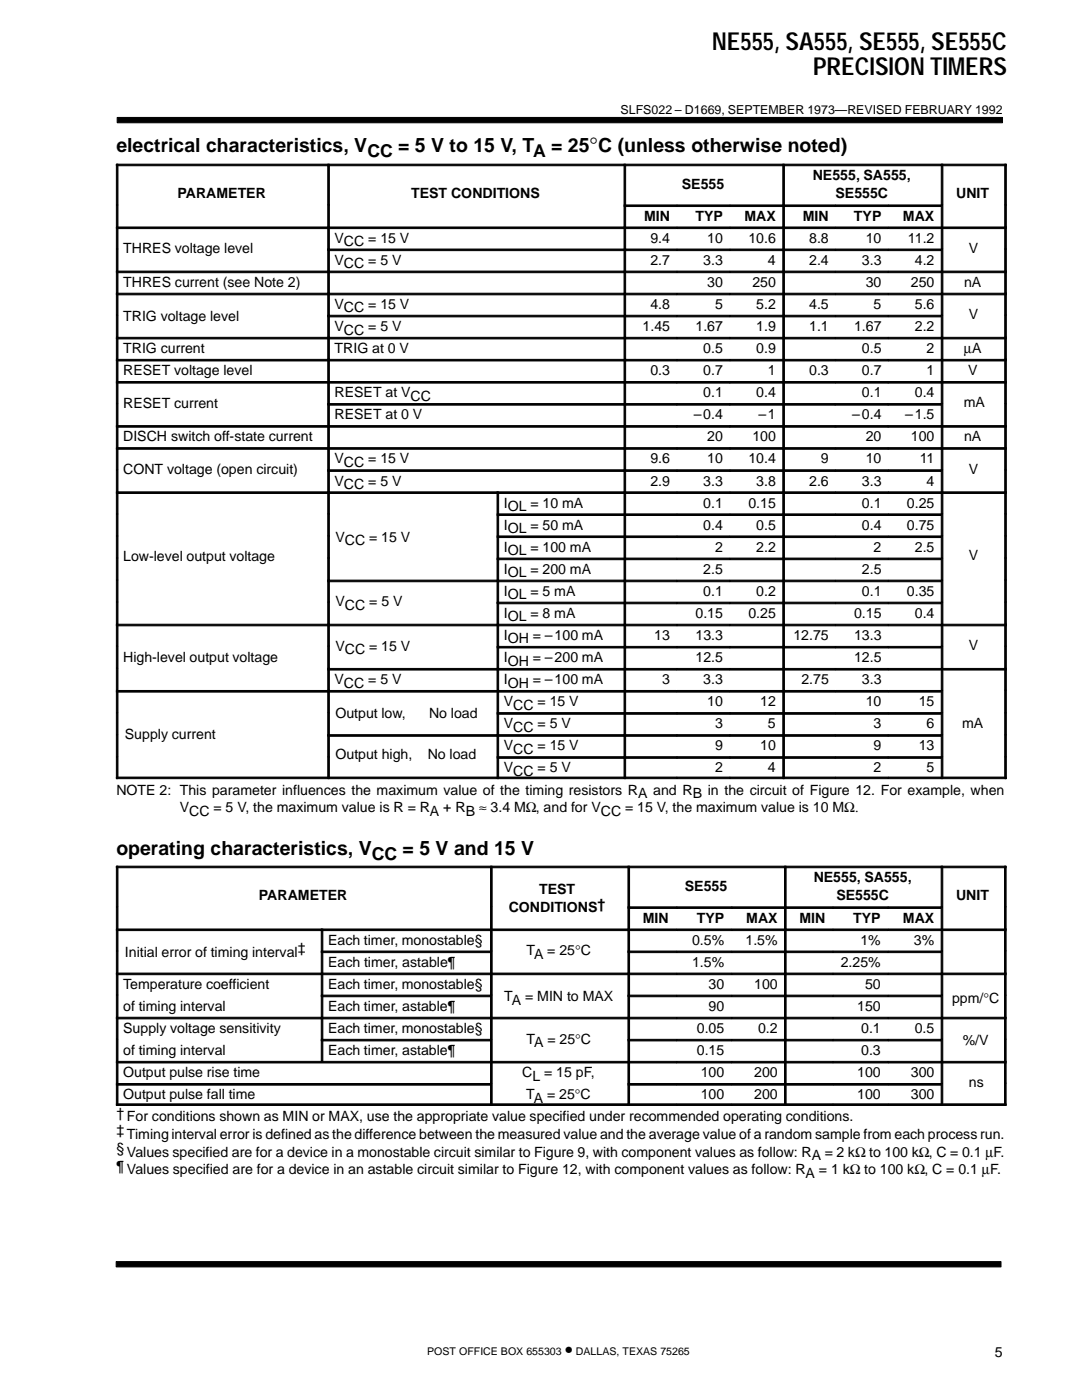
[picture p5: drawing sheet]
<svg xmlns="http://www.w3.org/2000/svg" width="216mm" height="279mm" viewBox="0 0 216 279" stroke-linecap="round" stroke-linejoin="round" font-family="sans-serif">
<defs><g id="words">
<g font-size="4.9">
<text x="142.1" y="10">NE555, SA555, SE555, SE555C</text>
<text x="162.2" y="14.9">PRECISION TIMERS</text>
</g>
<text font-size="4.2" x="117.6" y="30.4">°C (unless otherwise noted)</text>
<g font-size="3.9">
<text x="23.2" y="30.4">electrical characteristics, V</text>
<text x="23.2" y="170.6">operating characteristics, V</text>
</g>
<g font-size="3.5">
<text x="73.3" y="31.4">CC = 5 V to 15 V, TA = 25</text>
<text x="74.2" y="171.6">CC = 5 V and 15 V</text>
<text x="112.7" y="270.4">•</text>
</g>
<g font-size="2.8">
<text x="162.2" y="35.9">NE555, SA555,</text>
<text x="35.4" y="39.6">PARAMETER</text>
<text x="82" y="39.6">TEST CONDITIONS</text>
<text x="136.1" y="37.8">SE555</text>
<text x="166.7" y="39.6">SE555C</text>
<text x="190.8" y="39.6">UNIT</text>
<text x="128.5" y="44">MIN</text>
<text x="138.8" y="44">TYP</text>
<text x="148.5" y="44">MAX</text>
<text x="160.2" y="44">MIN</text>
<text x="170.4" y="44">TYP</text>
<text x="180.2" y="44">MAX</text>
<text x="24.6" y="50.5">THRES voltage level</text>
<text x="66.8" y="48.4">VCC = 15 V</text>
<text x="66.8" y="52.8">VCC = 5 V</text>
<text x="129.8" y="48.4">9.4</text>
<text x="129.8" y="52.8">2.7</text>
<text x="140.3" y="52.8">3.3</text>
<text x="141.1" y="48.4">10</text>
<text x="149.3" y="48.4">10.6</text>
<text x="153.2" y="52.8">4</text>
<text x="161.5" y="48.4">8.8</text>
<text x="161.5" y="52.8">2.4</text>
<text x="172" y="52.8">3.3</text>
<text x="172.8" y="48.4">10</text>
<text x="181.2" y="48.4">11.2</text>
<text x="182.5" y="52.8">4.2</text>
<text x="193.3" y="50.4">V</text>
<text x="24.6" y="57.2">THRES current (see Note 2)</text>
<text x="141.1" y="57.2">30</text>
<text x="150.1" y="57.2">250</text>
<text x="172.8" y="57.2">30</text>
<text x="181.8" y="57.2">250</text>
<text x="192.4" y="57.2">nA</text>
<text x="24.6" y="64.1">TRIG voltage level</text>
<text x="66.8" y="61.7">VCC = 15 V</text>
<text x="129.8" y="61.7">4.8</text>
<text x="142.7" y="61.7">5</text>
<text x="150.9" y="61.7">5.2</text>
<text x="161.5" y="61.7">4.5</text>
<text x="174.3" y="61.7">5</text>
<text x="182.5" y="61.7">5.6</text>
<text x="193.3" y="63.7">V</text>
<text x="24.6" y="70.5">TRIG current</text>
<text x="66.8" y="66.1">VCC = 5 V</text>
<text x="66.8" y="70.5">TRIG at 0 V</text>
<text x="128.2" y="66.1">1.45</text>
<text x="138.8" y="66.1">1.67</text>
<text x="140.3" y="70.5">0.5</text>
<text x="150.9" y="66.1">1.9</text>
<text x="150.9" y="70.5">0.9</text>
<text x="161.5" y="66.1">1.1</text>
<text x="170.4" y="66.1">1.67</text>
<text x="172" y="70.5">0.5</text>
<text x="182.5" y="66.1">2.2</text>
<text x="184.9" y="70.5">2</text>
<text x="192.3" y="70.5">µA</text>
<text x="24.6" y="74.9">RESET voltage level</text>
<text x="129.8" y="74.9">0.3</text>
<text x="140.3" y="74.9">0.7</text>
<text x="153.2" y="74.9">1</text>
<text x="161.5" y="74.9">0.3</text>
<text x="172" y="74.9">0.7</text>
<text x="184.9" y="74.9">1</text>
<text x="193.2" y="74.9">V</text>
<text x="24.6" y="81.4">RESET current</text>
<text x="66.8" y="79.3">RESET at VCC</text>
<text x="66.8" y="83.7">RESET at 0 V</text>
<text x="138.4" y="83.7">–0.4</text>
<text x="140.3" y="79.3">0.1</text>
<text x="150.9" y="79.3">0.4</text>
<text x="151.3" y="83.7">–1</text>
<text x="170.1" y="83.7">–0.4</text>
<text x="172" y="79.3">0.1</text>
<text x="180.6" y="83.7">–1.5</text>
<text x="182.5" y="79.3">0.4</text>
<text x="192.3" y="81.3">mA</text>
<text x="24.6" y="88.1">DISCH switch off-state current</text>
<text x="141.1" y="88.1">20</text>
<text x="150.1" y="88.1">100</text>
<text x="172.8" y="88.1">20</text>
<text x="181.8" y="88.1">100</text>
<text x="192.4" y="88.1">nA</text>
<text x="24.6" y="94.6">CONT voltage (open circuit)</text>
<text x="66.8" y="92.5">VCC = 15 V</text>
<text x="129.8" y="92.5">9.6</text>
<text x="141.1" y="92.5">10</text>
<text x="149.3" y="92.5">10.4</text>
<text x="163.8" y="92.5">9</text>
<text x="172.8" y="92.5">10</text>
<text x="183.5" y="92.5">11</text>
<text x="193.3" y="94.5">V</text>
<text x="66.8" y="96.9">VCC = 5 V</text>
<text x="100.5" y="101.3">IOL = 10 mA</text>
<text x="129.8" y="96.9">2.9</text>
<text x="140.3" y="96.9">3.3</text>
<text x="140.3" y="101.3">0.1</text>
<text x="149.3" y="101.3">0.15</text>
<text x="150.9" y="96.9">3.8</text>
<text x="161.5" y="96.9">2.6</text>
<text x="172" y="96.9">3.3</text>
<text x="172" y="101.3">0.1</text>
<text x="181" y="101.3">0.25</text>
<text x="184.9" y="96.9">4</text>
<text x="100.5" y="105.7">IOL = 50 mA</text>
<text x="140.3" y="105.7">0.4</text>
<text x="150.9" y="105.7">0.5</text>
<text x="172" y="105.7">0.4</text>
<text x="181" y="105.7">0.75</text>
<text x="24.6" y="111.9">Low-level output voltage</text>
<text x="66.9" y="108.1">VCC = 15 V</text>
<text x="100.5" y="110.1">IOL = 100 mA</text>
<text x="142.7" y="110.1">2</text>
<text x="150.9" y="110.1">2.2</text>
<text x="174.3" y="110.1">2</text>
<text x="182.5" y="110.1">2.5</text>
<text x="193.3" y="111.8">V</text>
<text x="100.5" y="114.5">IOL = 200 mA</text>
<text x="100.5" y="118.9">IOL = 5 mA</text>
<text x="140.3" y="114.5">2.5</text>
<text x="140.3" y="118.9">0.1</text>
<text x="150.9" y="118.9">0.2</text>
<text x="172" y="114.5">2.5</text>
<text x="172" y="118.9">0.1</text>
<text x="181" y="118.9">0.35</text>
<text x="66.9" y="121">VCC = 5 V</text>
<text x="100.5" y="123.3">IOL = 8 mA</text>
<text x="138.8" y="123.3">0.15</text>
<text x="149.3" y="123.3">0.25</text>
<text x="170.4" y="123.3">0.15</text>
<text x="182.5" y="123.3">0.4</text>
<text x="66.9" y="129.8">VCC = 15 V</text>
<text x="100.5" y="127.7">IOH = –100 mA</text>
<text x="130.6" y="127.7">13</text>
<text x="138.8" y="127.7">13.3</text>
<text x="158.3" y="127.7">12.75</text>
<text x="170.4" y="127.7">13.3</text>
<text x="193.3" y="129.7">V</text>
<text x="24.6" y="132.1">High-level output voltage</text>
<text x="66.8" y="136.5">VCC = 5 V</text>
<text x="100.5" y="132.1">IOH = –200 mA</text>
<text x="100.5" y="136.5">IOH = –100 mA</text>
<text x="132.1" y="136.5">3</text>
<text x="138.8" y="132.1">12.5</text>
<text x="140.3" y="136.5">3.3</text>
<text x="159.9" y="136.5">2.75</text>
<text x="170.4" y="132.1">12.5</text>
<text x="172" y="136.5">3.3</text>
<text x="66.9" y="143.4">Output low,</text>
<text x="85.6" y="143.4">No load</text>
<text x="100.5" y="140.9">VCC = 15 V</text>
<text x="141.1" y="140.9">10</text>
<text x="151.7" y="140.9">12</text>
<text x="172.8" y="140.9">10</text>
<text x="183.3" y="140.9">15</text>
<text x="24.9" y="147.4">Supply current</text>
<text x="100.5" y="145.4">VCC = 5 V</text>
<text x="100.5" y="149.8">VCC = 15 V</text>
<text x="142.7" y="145.4">3</text>
<text x="142.7" y="149.8">9</text>
<text x="151.7" y="149.8">10</text>
<text x="153.2" y="145.4">5</text>
<text x="174.3" y="145.4">3</text>
<text x="174.3" y="149.8">9</text>
<text x="183.3" y="149.8">13</text>
<text x="184.9" y="145.4">6</text>
<text x="192" y="145.4">mA</text>
<text x="66.9" y="151.5">Output high,</text>
<text x="85.3" y="151.5">No load</text>
<text x="100.5" y="154.2">VCC = 5 V</text>
<text x="142.7" y="154.2">2</text>
<text x="153.2" y="154.2">4</text>
<text x="174.3" y="154.2">2</text>
<text x="184.9" y="154.2">5</text>
<text x="23.2" y="158.6">NOTE 2: This parameter influences the maximum value of the timing resistors RA and RB in the circuit of Figure 12. For example, when</text>
<text x="35.9" y="162.1">VCC = 5 V, the maximum value is R = RA + RB ≈ 3.4 MΩ, and for VCC = 15 V, the maximum value is 10 MΩ.</text>
<text x="51.7" y="179.7">PARAMETER</text>
<text x="107.6" y="178.4">TEST</text>
<text x="136.7" y="177.9">SE555</text>
<text x="162.4" y="176">NE555, SA555,</text>
<text x="166.9" y="179.7">SE555C</text>
<text x="190.8" y="179.7">UNIT</text>
<text x="101.5" y="182.1">CONDITIONS†</text>
<text x="128.3" y="184.1">MIN</text>
<text x="139" y="184.1">TYP</text>
<text x="148.9" y="184.1">MAX</text>
<text x="159.5" y="184.1">MIN</text>
<text x="170.2" y="184.1">TYP</text>
<text x="180.2" y="184.1">MAX</text>
<text x="24.9" y="191">Initial error of timing interval‡</text>
<text x="65.5" y="188.5">Each timer, monostable§</text>
<text x="105" y="190.6">TA = 25°C</text>
<text x="138.1" y="188.5">0.5%</text>
<text x="148.8" y="188.5">1.5%</text>
<text x="171.7" y="188.5">1%</text>
<text x="182.4" y="188.5">3%</text>
<text x="24.6" y="197.3">Temperature coefficient</text>
<text x="65.5" y="192.9">Each timer, astable¶</text>
<text x="65.5" y="197.3">Each timer, monostable§</text>
<text x="138.1" y="192.9">1.5%</text>
<text x="141.4" y="197.3">30</text>
<text x="150.5" y="197.3">100</text>
<text x="167.8" y="192.9">2.25%</text>
<text x="172.6" y="197.3">50</text>
<text x="24.6" y="201.7">of timing interval</text>
<text x="65.5" y="201.7">Each timer, astable¶</text>
<text x="100.6" y="199.8">TA = MIN to MAX</text>
<text x="141.4" y="201.7">90</text>
<text x="171" y="201.7">150</text>
<text x="190" y="200.1">ppm/°C</text>
<text x="24.6" y="206.2">Supply voltage sensitivity</text>
<text x="65.5" y="206.2">Each timer, monostable§</text>
<text x="105.1" y="208.3">TA = 25°C</text>
<text x="139" y="206.2">0.05</text>
<text x="151.3" y="206.2">0.2</text>
<text x="171.8" y="206.2">0.1</text>
<text x="182.5" y="206.2">0.5</text>
<text x="192.1" y="208.6">%/V</text>
<text x="24.6" y="210.6">of timing interval</text>
<text x="24.6" y="215">Output pulse rise time</text>
<text x="65.5" y="210.6">Each timer, astable¶</text>
<text x="104.2" y="215">CL = 15 pF,</text>
<text x="139" y="210.6">0.15</text>
<text x="139.8" y="215">100</text>
<text x="150.5" y="215">200</text>
<text x="171" y="215">100</text>
<text x="171.8" y="210.6">0.3</text>
<text x="181.7" y="215">300</text>
<text x="24.6" y="219.4">Output pulse fall time</text>
<text x="105" y="219.4">TA = 25°C</text>
<text x="139.8" y="219.4">100</text>
<text x="150.5" y="219.4">200</text>
<text x="171" y="219.4">100</text>
<text x="181.7" y="219.4">300</text>
<text x="193.3" y="217">ns</text>
<text x="23.2" y="223.1">† For conditions shown as MIN or MAX, use the appropriate value specified under recommended operating conditions.</text>
<text x="23.2" y="226.6">‡ Timing interval error is defined as the difference between the measured value and the average value of a random sample from each process run.</text>
<text x="23.2" y="230.1">§ Values specified are for a device in a monostable circuit similar to Figure 9, with component values as follow: R</text>
<text x="23.2" y="233.6">¶ Values specified are for a device in an astable circuit similar to Figure 12, with component values as follow: R</text>
<text x="162" y="231.5">A = 2 kΩ to 100 kΩ, C = 0.1 µF.</text>
<text x="160.8" y="235">A = 1 kΩ to 100 kΩ, C = 0.1 µF.</text>
<text x="198.5" y="270.7">5</text>
</g>
<text font-size="2.5" x="123.8" y="22.7">SLFS022 – D1669, SEPTEMBER 1973—REVISED FEBRUARY 1992</text>
<g font-size="2.1">
<text x="85.2" y="270.4">POST OFFICE BOX 655303</text>
<text x="114.9" y="270.4">DALLAS, TEXAS 75265</text>
</g>
</g></defs>
<g fill="#000" stroke="#000" stroke-width=".2">
<path d="M23.2 32.8h.3v8.1h-.3z" fill-rule="evenodd"/>
<path d="M23.2 32.8h42.2v.3h-42.2z" fill-rule="evenodd"/>
<path d="M23.4 23.4h176.6v1.1h-176.6z" fill-rule="evenodd"/>
<path d="M65.4 32.8h.3v8.1h-.3z" fill-rule="evenodd"/>
<path d="M65.4 32.8h59.1v.3h-59.1z" fill-rule="evenodd"/>
<path d="M124.5 32.8h.3v8.1h-.3z" fill-rule="evenodd"/>
<path d="M124.5 32.8h31.7v.3h-31.7z" fill-rule="evenodd"/>
<path d="M156.2 32.8h.3v8.1h-.3z" fill-rule="evenodd"/>
<path d="M156.2 32.8h31.6v.3h-31.6z" fill-rule="evenodd"/>
<path d="M187.8 32.8h.3v8.1h-.3z" fill-rule="evenodd"/>
<path d="M187.8 32.8h13v.3h-13z" fill-rule="evenodd"/>
<path d="M200.5 32.8h.3v8.1h-.3z" fill-rule="evenodd"/>
<path d="M23.2 40.9h.3v4.4h-.3z" fill-rule="evenodd"/>
<path d="M23.2 45.3h.3v4.4h-.3z" fill-rule="evenodd"/>
<path d="M23.2 45.3h42.2v.3h-42.2z" fill-rule="evenodd"/>
<path d="M23.2 49.7h.3v4.4h-.3z" fill-rule="evenodd"/>
<path d="M23.2 54.1h.3v4.4h-.3z" fill-rule="evenodd"/>
<path d="M23.2 54.1h42.2v.3h-42.2z" fill-rule="evenodd"/>
<path d="M23.2 58.5h.3v4.4h-.3z" fill-rule="evenodd"/>
<path d="M23.2 58.5h42.2v.3h-42.2z" fill-rule="evenodd"/>
<path d="M65.4 40.9h.3v4.4h-.3z" fill-rule="evenodd"/>
<path d="M65.4 45.3h.3v4.4h-.3z" fill-rule="evenodd"/>
<path d="M65.4 45.3h59.1v.3h-59.1z" fill-rule="evenodd"/>
<path d="M65.4 49.7h.3v4.4h-.3z" fill-rule="evenodd"/>
<path d="M65.4 49.7h59.1v.3h-59.1z" fill-rule="evenodd"/>
<path d="M65.4 54.1h.3v4.4h-.3z" fill-rule="evenodd"/>
<path d="M65.4 54.1h59.1v.3h-59.1z" fill-rule="evenodd"/>
<path d="M65.4 58.5h.3v4.4h-.3z" fill-rule="evenodd"/>
<path d="M65.4 58.5h59.1v.3h-59.1z" fill-rule="evenodd"/>
<path d="M124.5 40.9h.3v4.4h-.3z" fill-rule="evenodd"/>
<path d="M124.5 40.9h10.6v.3h-10.6z" fill-rule="evenodd"/>
<path d="M124.5 45.3h.3v4.4h-.3z" fill-rule="evenodd"/>
<path d="M124.5 45.3h10.6v.3h-10.6z" fill-rule="evenodd"/>
<path d="M124.5 49.7h.3v4.4h-.3z" fill-rule="evenodd"/>
<path d="M124.5 49.7h10.6v.3h-10.6z" fill-rule="evenodd"/>
<path d="M124.5 54.1h.3v4.4h-.3z" fill-rule="evenodd"/>
<path d="M124.5 54.1h10.6v.3h-10.6z" fill-rule="evenodd"/>
<path d="M124.5 58.5h.3v4.4h-.3z" fill-rule="evenodd"/>
<path d="M124.5 58.5h10.6v.3h-10.6z" fill-rule="evenodd"/>
<path d="M135.1 40.9h10.5v.3h-10.5z" fill-rule="evenodd"/>
<path d="M135.1 45.3h10.5v.3h-10.5z" fill-rule="evenodd"/>
<path d="M135.1 49.7h10.5v.3h-10.5z" fill-rule="evenodd"/>
<path d="M135.1 54.1h10.5v.3h-10.5z" fill-rule="evenodd"/>
<path d="M135.1 58.5h10.5v.3h-10.5z" fill-rule="evenodd"/>
<path d="M145.6 40.9h10.6v.3h-10.6z" fill-rule="evenodd"/>
<path d="M145.6 45.3h10.6v.3h-10.6z" fill-rule="evenodd"/>
<path d="M145.6 49.7h10.6v.3h-10.6z" fill-rule="evenodd"/>
<path d="M145.6 54.1h10.6v.3h-10.6z" fill-rule="evenodd"/>
<path d="M145.6 58.5h10.6v.3h-10.6z" fill-rule="evenodd"/>
<path d="M156.2 40.9h.3v4.4h-.3z" fill-rule="evenodd"/>
<path d="M156.2 40.9h10.5v.3h-10.5z" fill-rule="evenodd"/>
<path d="M156.2 45.3h.3v4.4h-.3z" fill-rule="evenodd"/>
<path d="M156.2 45.3h10.5v.3h-10.5z" fill-rule="evenodd"/>
<path d="M156.2 49.7h.3v4.4h-.3z" fill-rule="evenodd"/>
<path d="M156.2 49.7h10.5v.3h-10.5z" fill-rule="evenodd"/>
<path d="M156.2 54.1h.3v4.4h-.3z" fill-rule="evenodd"/>
<path d="M156.2 54.1h10.5v.3h-10.5z" fill-rule="evenodd"/>
<path d="M156.2 58.5h.3v4.4h-.3z" fill-rule="evenodd"/>
<path d="M156.2 58.5h10.5v.3h-10.5z" fill-rule="evenodd"/>
<path d="M166.7 40.9h10.6v.3h-10.6z" fill-rule="evenodd"/>
<path d="M166.7 45.3h10.6v.3h-10.6z" fill-rule="evenodd"/>
<path d="M166.7 49.7h10.6v.3h-10.6z" fill-rule="evenodd"/>
<path d="M166.7 54.1h10.6v.3h-10.6z" fill-rule="evenodd"/>
<path d="M166.7 58.5h10.6v.3h-10.6z" fill-rule="evenodd"/>
<path d="M177.3 40.9h10.5v.3h-10.5z" fill-rule="evenodd"/>
<path d="M177.3 45.3h10.5v.3h-10.5z" fill-rule="evenodd"/>
<path d="M177.3 49.7h10.5v.3h-10.5z" fill-rule="evenodd"/>
<path d="M177.3 54.1h10.5v.3h-10.5z" fill-rule="evenodd"/>
<path d="M177.3 58.5h10.5v.3h-10.5z" fill-rule="evenodd"/>
<path d="M187.8 40.9h.3v4.4h-.3z" fill-rule="evenodd"/>
<path d="M187.8 45.3h.3v4.4h-.3z" fill-rule="evenodd"/>
<path d="M187.8 45.3h13v.3h-13z" fill-rule="evenodd"/>
<path d="M187.8 49.7h.3v4.4h-.3z" fill-rule="evenodd"/>
<path d="M187.8 54.1h.3v4.4h-.3z" fill-rule="evenodd"/>
<path d="M187.8 54.1h13v.3h-13z" fill-rule="evenodd"/>
<path d="M187.8 58.5h.3v4.4h-.3z" fill-rule="evenodd"/>
<path d="M187.8 58.5h13v.3h-13z" fill-rule="evenodd"/>
<path d="M200.5 40.9h.3v4.4h-.3z" fill-rule="evenodd"/>
<path d="M200.5 45.3h.3v4.4h-.3z" fill-rule="evenodd"/>
<path d="M200.5 49.7h.3v4.4h-.3z" fill-rule="evenodd"/>
<path d="M200.5 54.1h.3v4.4h-.3z" fill-rule="evenodd"/>
<path d="M200.5 58.5h.3v4.4h-.3z" fill-rule="evenodd"/>
<path d="M23.2 62.9h.3v4.4h-.3z" fill-rule="evenodd"/>
<path d="M23.2 67.3h.3v4.4h-.3z" fill-rule="evenodd"/>
<path d="M23.2 67.3h42.2v.3h-42.2z" fill-rule="evenodd"/>
<path d="M23.2 71.7h.3v4.4h-.3z" fill-rule="evenodd"/>
<path d="M23.2 71.7h42.2v.3h-42.2z" fill-rule="evenodd"/>
<path d="M23.2 76.1h.3v4.4h-.3z" fill-rule="evenodd"/>
<path d="M23.2 76.1h42.2v.4h-42.2z" fill-rule="evenodd"/>
<path d="M65.4 62.9h.3v4.4h-.3z" fill-rule="evenodd"/>
<path d="M65.4 62.9h59.1v.3h-59.1z" fill-rule="evenodd"/>
<path d="M65.4 67.3h.3v4.4h-.3z" fill-rule="evenodd"/>
<path d="M65.4 67.3h59.1v.3h-59.1z" fill-rule="evenodd"/>
<path d="M65.4 71.7h.3v4.4h-.3z" fill-rule="evenodd"/>
<path d="M65.4 71.7h59.1v.3h-59.1z" fill-rule="evenodd"/>
<path d="M65.4 76.1h.3v4.4h-.3z" fill-rule="evenodd"/>
<path d="M65.4 76.1h59.1v.4h-59.1z" fill-rule="evenodd"/>
<path d="M124.5 62.9h.3v4.4h-.3z" fill-rule="evenodd"/>
<path d="M124.5 62.9h10.6v.3h-10.6z" fill-rule="evenodd"/>
<path d="M124.5 67.3h.3v4.4h-.3z" fill-rule="evenodd"/>
<path d="M124.5 67.3h10.6v.3h-10.6z" fill-rule="evenodd"/>
<path d="M124.5 71.7h.3v4.4h-.3z" fill-rule="evenodd"/>
<path d="M124.5 71.7h10.6v.3h-10.6z" fill-rule="evenodd"/>
<path d="M124.5 76.1h.3v4.4h-.3z" fill-rule="evenodd"/>
<path d="M124.5 76.1h10.6v.4h-10.6z" fill-rule="evenodd"/>
<path d="M135.1 62.9h10.5v.3h-10.5z" fill-rule="evenodd"/>
<path d="M135.1 67.3h10.5v.3h-10.5z" fill-rule="evenodd"/>
<path d="M135.1 71.7h10.5v.3h-10.5z" fill-rule="evenodd"/>
<path d="M135.1 76.1h10.5v.4h-10.5z" fill-rule="evenodd"/>
<path d="M145.6 62.9h10.6v.3h-10.6z" fill-rule="evenodd"/>
<path d="M145.6 67.3h10.6v.3h-10.6z" fill-rule="evenodd"/>
<path d="M145.6 71.7h10.6v.3h-10.6z" fill-rule="evenodd"/>
<path d="M145.6 76.1h10.6v.4h-10.6z" fill-rule="evenodd"/>
<path d="M156.2 62.9h.3v4.4h-.3z" fill-rule="evenodd"/>
<path d="M156.2 62.9h10.5v.3h-10.5z" fill-rule="evenodd"/>
<path d="M156.2 67.3h.3v4.4h-.3z" fill-rule="evenodd"/>
<path d="M156.2 67.3h10.5v.3h-10.5z" fill-rule="evenodd"/>
<path d="M156.2 71.7h.3v4.4h-.3z" fill-rule="evenodd"/>
<path d="M156.2 71.7h10.5v.3h-10.5z" fill-rule="evenodd"/>
<path d="M156.2 76.1h.3v4.4h-.3z" fill-rule="evenodd"/>
<path d="M156.2 76.1h10.5v.4h-10.5z" fill-rule="evenodd"/>
<path d="M166.7 62.9h10.6v.3h-10.6z" fill-rule="evenodd"/>
<path d="M166.7 67.3h10.6v.3h-10.6z" fill-rule="evenodd"/>
<path d="M166.7 71.7h10.6v.3h-10.6z" fill-rule="evenodd"/>
<path d="M166.7 76.1h10.6v.4h-10.6z" fill-rule="evenodd"/>
<path d="M177.3 62.9h10.5v.3h-10.5z" fill-rule="evenodd"/>
<path d="M177.3 67.3h10.5v.3h-10.5z" fill-rule="evenodd"/>
<path d="M177.3 71.7h10.5v.3h-10.5z" fill-rule="evenodd"/>
<path d="M177.3 76.1h10.5v.4h-10.5z" fill-rule="evenodd"/>
<path d="M187.8 62.9h.3v4.4h-.3z" fill-rule="evenodd"/>
<path d="M187.8 67.3h.3v4.4h-.3z" fill-rule="evenodd"/>
<path d="M187.8 67.3h13v.3h-13z" fill-rule="evenodd"/>
<path d="M187.8 71.7h.3v4.4h-.3z" fill-rule="evenodd"/>
<path d="M187.8 71.7h13v.3h-13z" fill-rule="evenodd"/>
<path d="M187.8 76.1h.3v4.4h-.3z" fill-rule="evenodd"/>
<path d="M187.8 76.1h13v.4h-13z" fill-rule="evenodd"/>
<path d="M200.5 62.9h.3v4.4h-.3z" fill-rule="evenodd"/>
<path d="M200.5 67.3h.3v4.4h-.3z" fill-rule="evenodd"/>
<path d="M200.5 71.7h.3v4.4h-.3z" fill-rule="evenodd"/>
<path d="M200.5 76.1h.3v4.4h-.3z" fill-rule="evenodd"/>
<path d="M23.2 80.5h.3v4.4h-.3z" fill-rule="evenodd"/>
<path d="M23.2 84.9h.3v4.4h-.3z" fill-rule="evenodd"/>
<path d="M23.2 84.9h42.2v.4h-42.2z" fill-rule="evenodd"/>
<path d="M23.2 89.3h.3v4.4h-.3z" fill-rule="evenodd"/>
<path d="M23.2 89.3h42.2v.4h-42.2z" fill-rule="evenodd"/>
<path d="M23.2 93.8h.3v4.3h-.3z" fill-rule="evenodd"/>
<path d="M23.2 98.2h.3v4.3h-.3z" fill-rule="evenodd"/>
<path d="M23.2 98.2h42.2v.3h-42.2z" fill-rule="evenodd"/>
<path d="M65.4 80.5h.3v4.4h-.3z" fill-rule="evenodd"/>
<path d="M65.4 80.5h59.1v.4h-59.1z" fill-rule="evenodd"/>
<path d="M65.4 84.9h.3v4.4h-.3z" fill-rule="evenodd"/>
<path d="M65.4 84.9h59.1v.4h-59.1z" fill-rule="evenodd"/>
<path d="M65.4 89.3h.3v4.4h-.3z" fill-rule="evenodd"/>
<path d="M65.4 89.3h59.1v.4h-59.1z" fill-rule="evenodd"/>
<path d="M65.4 93.8h.3v4.3h-.3z" fill-rule="evenodd"/>
<path d="M65.4 93.8h59.1v.3h-59.1z" fill-rule="evenodd"/>
<path d="M65.4 98.2h.3v4.3h-.3z" fill-rule="evenodd"/>
<path d="M65.4 98.2h33.8v.3h-33.8z" fill-rule="evenodd"/>
<path d="M99.2 98.2h.3v4.3h-.3z" fill-rule="evenodd"/>
<path d="M99.2 98.2h25.3v.3h-25.3z" fill-rule="evenodd"/>
<path d="M124.5 80.5h.3v4.4h-.3z" fill-rule="evenodd"/>
<path d="M124.5 80.5h10.6v.4h-10.6z" fill-rule="evenodd"/>
<path d="M124.5 84.9h.3v4.4h-.3z" fill-rule="evenodd"/>
<path d="M124.5 84.9h10.6v.4h-10.6z" fill-rule="evenodd"/>
<path d="M124.5 89.3h.3v4.4h-.3z" fill-rule="evenodd"/>
<path d="M124.5 89.3h10.6v.4h-10.6z" fill-rule="evenodd"/>
<path d="M124.5 93.8h.3v4.3h-.3z" fill-rule="evenodd"/>
<path d="M124.5 93.8h10.6v.3h-10.6z" fill-rule="evenodd"/>
<path d="M124.5 98.2h.3v4.3h-.3z" fill-rule="evenodd"/>
<path d="M124.5 98.2h10.6v.3h-10.6z" fill-rule="evenodd"/>
<path d="M135.1 80.5h10.5v.4h-10.5z" fill-rule="evenodd"/>
<path d="M135.1 84.9h10.5v.4h-10.5z" fill-rule="evenodd"/>
<path d="M135.1 89.3h10.5v.4h-10.5z" fill-rule="evenodd"/>
<path d="M135.1 93.8h10.5v.3h-10.5z" fill-rule="evenodd"/>
<path d="M135.1 98.2h10.5v.3h-10.5z" fill-rule="evenodd"/>
<path d="M145.6 80.5h10.6v.4h-10.6z" fill-rule="evenodd"/>
<path d="M145.6 84.9h10.6v.4h-10.6z" fill-rule="evenodd"/>
<path d="M145.6 89.3h10.6v.4h-10.6z" fill-rule="evenodd"/>
<path d="M145.6 93.8h10.6v.3h-10.6z" fill-rule="evenodd"/>
<path d="M145.6 98.2h10.6v.3h-10.6z" fill-rule="evenodd"/>
<path d="M156.2 80.5h.3v4.4h-.3z" fill-rule="evenodd"/>
<path d="M156.2 80.5h10.5v.4h-10.5z" fill-rule="evenodd"/>
<path d="M156.2 84.9h.3v4.4h-.3z" fill-rule="evenodd"/>
<path d="M156.2 84.9h10.5v.4h-10.5z" fill-rule="evenodd"/>
<path d="M156.2 89.3h.3v4.4h-.3z" fill-rule="evenodd"/>
<path d="M156.2 89.3h10.5v.4h-10.5z" fill-rule="evenodd"/>
<path d="M156.2 93.8h.3v4.3h-.3z" fill-rule="evenodd"/>
<path d="M156.2 93.8h10.5v.3h-10.5z" fill-rule="evenodd"/>
<path d="M156.2 98.2h.3v4.3h-.3z" fill-rule="evenodd"/>
<path d="M156.2 98.2h10.5v.3h-10.5z" fill-rule="evenodd"/>
<path d="M166.7 80.5h10.6v.4h-10.6z" fill-rule="evenodd"/>
<path d="M166.7 84.9h10.6v.4h-10.6z" fill-rule="evenodd"/>
<path d="M166.7 89.3h10.6v.4h-10.6z" fill-rule="evenodd"/>
<path d="M166.7 93.8h10.6v.3h-10.6z" fill-rule="evenodd"/>
<path d="M166.7 98.2h10.6v.3h-10.6z" fill-rule="evenodd"/>
<path d="M177.3 80.5h10.5v.4h-10.5z" fill-rule="evenodd"/>
<path d="M177.3 84.9h10.5v.4h-10.5z" fill-rule="evenodd"/>
<path d="M177.3 89.3h10.5v.4h-10.5z" fill-rule="evenodd"/>
<path d="M177.3 93.8h10.5v.3h-10.5z" fill-rule="evenodd"/>
<path d="M177.3 98.2h10.5v.3h-10.5z" fill-rule="evenodd"/>
<path d="M187.8 80.5h.3v4.4h-.3z" fill-rule="evenodd"/>
<path d="M187.8 84.9h.3v4.4h-.3z" fill-rule="evenodd"/>
<path d="M187.8 84.9h13v.4h-13z" fill-rule="evenodd"/>
<path d="M187.8 89.3h.3v4.4h-.3z" fill-rule="evenodd"/>
<path d="M187.8 89.3h13v.4h-13z" fill-rule="evenodd"/>
<path d="M187.8 93.8h.3v4.3h-.3z" fill-rule="evenodd"/>
<path d="M187.8 98.2h.3v4.3h-.3z" fill-rule="evenodd"/>
<path d="M187.8 98.2h13v.3h-13z" fill-rule="evenodd"/>
<path d="M200.5 80.5h.3v4.4h-.3z" fill-rule="evenodd"/>
<path d="M200.5 84.9h.3v4.4h-.3z" fill-rule="evenodd"/>
<path d="M200.5 89.3h.3v4.4h-.3z" fill-rule="evenodd"/>
<path d="M200.5 93.8h.3v4.3h-.3z" fill-rule="evenodd"/>
<path d="M200.5 98.2h.3v4.3h-.3z" fill-rule="evenodd"/>
<path d="M23.2 102.6h.3v4.3h-.3z" fill-rule="evenodd"/>
<path d="M23.2 107h.3v4.4h-.3z" fill-rule="evenodd"/>
<path d="M23.2 111.4h.3v4.4h-.3z" fill-rule="evenodd"/>
<path d="M23.2 115.8h.3v4.4h-.3z" fill-rule="evenodd"/>
<path d="M65.4 102.6h.3v4.3h-.3z" fill-rule="evenodd"/>
<path d="M65.4 107h.3v4.4h-.3z" fill-rule="evenodd"/>
<path d="M65.4 111.4h.3v4.4h-.3z" fill-rule="evenodd"/>
<path d="M65.4 115.8h.3v4.4h-.3z" fill-rule="evenodd"/>
<path d="M65.4 115.8h33.8v.3h-33.8z" fill-rule="evenodd"/>
<path d="M99.2 102.6h.3v4.3h-.3z" fill-rule="evenodd"/>
<path d="M99.2 102.6h25.3v.3h-25.3z" fill-rule="evenodd"/>
<path d="M99.2 107h.3v4.4h-.3z" fill-rule="evenodd"/>
<path d="M99.2 107h25.3v.3h-25.3z" fill-rule="evenodd"/>
<path d="M99.2 111.4h.3v4.4h-.3z" fill-rule="evenodd"/>
<path d="M99.2 111.4h25.3v.3h-25.3z" fill-rule="evenodd"/>
<path d="M99.2 115.8h.3v4.4h-.3z" fill-rule="evenodd"/>
<path d="M99.2 115.8h25.3v.3h-25.3z" fill-rule="evenodd"/>
<path d="M124.5 102.6h.3v4.3h-.3z" fill-rule="evenodd"/>
<path d="M124.5 102.6h10.6v.3h-10.6z" fill-rule="evenodd"/>
<path d="M124.5 107h.3v4.4h-.3z" fill-rule="evenodd"/>
<path d="M124.5 107h10.6v.3h-10.6z" fill-rule="evenodd"/>
<path d="M124.5 111.4h.3v4.4h-.3z" fill-rule="evenodd"/>
<path d="M124.5 111.4h10.6v.3h-10.6z" fill-rule="evenodd"/>
<path d="M124.5 115.8h.3v4.4h-.3z" fill-rule="evenodd"/>
<path d="M124.5 115.8h10.6v.3h-10.6z" fill-rule="evenodd"/>
<path d="M135.1 102.6h10.5v.3h-10.5z" fill-rule="evenodd"/>
<path d="M135.1 107h10.5v.3h-10.5z" fill-rule="evenodd"/>
<path d="M135.1 111.4h10.5v.3h-10.5z" fill-rule="evenodd"/>
<path d="M135.1 115.8h10.5v.3h-10.5z" fill-rule="evenodd"/>
<path d="M145.6 102.6h10.6v.3h-10.6z" fill-rule="evenodd"/>
<path d="M145.6 107h10.6v.3h-10.6z" fill-rule="evenodd"/>
<path d="M145.6 111.4h10.6v.3h-10.6z" fill-rule="evenodd"/>
<path d="M145.6 115.8h10.6v.3h-10.6z" fill-rule="evenodd"/>
<path d="M156.2 102.6h.3v4.3h-.3z" fill-rule="evenodd"/>
<path d="M156.2 102.6h10.5v.3h-10.5z" fill-rule="evenodd"/>
<path d="M156.2 107h.3v4.4h-.3z" fill-rule="evenodd"/>
<path d="M156.2 107h10.5v.3h-10.5z" fill-rule="evenodd"/>
<path d="M156.2 111.4h.3v4.4h-.3z" fill-rule="evenodd"/>
<path d="M156.2 111.4h10.5v.3h-10.5z" fill-rule="evenodd"/>
<path d="M156.2 115.8h.3v4.4h-.3z" fill-rule="evenodd"/>
<path d="M156.2 115.8h10.5v.3h-10.5z" fill-rule="evenodd"/>
<path d="M166.7 102.6h10.6v.3h-10.6z" fill-rule="evenodd"/>
<path d="M166.7 107h10.6v.3h-10.6z" fill-rule="evenodd"/>
<path d="M166.7 111.4h10.6v.3h-10.6z" fill-rule="evenodd"/>
<path d="M166.7 115.8h10.6v.3h-10.6z" fill-rule="evenodd"/>
<path d="M177.3 102.6h10.5v.3h-10.5z" fill-rule="evenodd"/>
<path d="M177.3 107h10.5v.3h-10.5z" fill-rule="evenodd"/>
<path d="M177.3 111.4h10.5v.3h-10.5z" fill-rule="evenodd"/>
<path d="M177.3 115.8h10.5v.3h-10.5z" fill-rule="evenodd"/>
<path d="M187.8 102.6h.3v4.3h-.3z" fill-rule="evenodd"/>
<path d="M187.8 107h.3v4.4h-.3z" fill-rule="evenodd"/>
<path d="M187.8 111.4h.3v4.4h-.3z" fill-rule="evenodd"/>
<path d="M187.8 115.8h.3v4.4h-.3z" fill-rule="evenodd"/>
<path d="M200.5 102.6h.3v4.3h-.3z" fill-rule="evenodd"/>
<path d="M200.5 107h.3v4.4h-.3z" fill-rule="evenodd"/>
<path d="M200.5 111.4h.3v4.4h-.3z" fill-rule="evenodd"/>
<path d="M200.5 115.8h.3v4.4h-.3z" fill-rule="evenodd"/>
<path d="M23.2 120.2h.3v4.4h-.3z" fill-rule="evenodd"/>
<path d="M23.2 124.6h.3v4.4h-.3z" fill-rule="evenodd"/>
<path d="M23.2 124.6h42.2v.3h-42.2z" fill-rule="evenodd"/>
<path d="M23.2 129h.3v4.4h-.3z" fill-rule="evenodd"/>
<path d="M23.2 133.4h.3v4.4h-.3z" fill-rule="evenodd"/>
<path d="M23.2 137.8h.3v4.4h-.3z" fill-rule="evenodd"/>
<path d="M23.2 137.8h42.2v.3h-42.2z" fill-rule="evenodd"/>
<path d="M65.4 120.2h.3v4.4h-.3z" fill-rule="evenodd"/>
<path d="M65.4 124.6h.3v4.4h-.3z" fill-rule="evenodd"/>
<path d="M65.4 124.6h33.8v.3h-33.8z" fill-rule="evenodd"/>
<path d="M65.4 129h.3v4.4h-.3z" fill-rule="evenodd"/>
<path d="M65.4 133.4h.3v4.4h-.3z" fill-rule="evenodd"/>
<path d="M65.4 133.4h33.8v.3h-33.8z" fill-rule="evenodd"/>
<path d="M65.4 137.8h.3v4.4h-.3z" fill-rule="evenodd"/>
<path d="M65.4 137.8h33.8v.3h-33.8z" fill-rule="evenodd"/>
<path d="M99.2 120.2h.3v4.4h-.3z" fill-rule="evenodd"/>
<path d="M99.2 120.2h25.3v.3h-25.3z" fill-rule="evenodd"/>
<path d="M99.2 124.6h.3v4.4h-.3z" fill-rule="evenodd"/>
<path d="M99.2 124.6h25.3v.3h-25.3z" fill-rule="evenodd"/>
<path d="M99.2 129h.3v4.4h-.3z" fill-rule="evenodd"/>
<path d="M99.2 129h25.3v.3h-25.3z" fill-rule="evenodd"/>
<path d="M99.2 133.4h.3v4.4h-.3z" fill-rule="evenodd"/>
<path d="M99.2 133.4h25.3v.3h-25.3z" fill-rule="evenodd"/>
<path d="M99.2 137.8h.3v4.4h-.3z" fill-rule="evenodd"/>
<path d="M99.2 137.8h25.3v.3h-25.3z" fill-rule="evenodd"/>
<path d="M124.5 120.2h.3v4.4h-.3z" fill-rule="evenodd"/>
<path d="M124.5 120.2h10.6v.3h-10.6z" fill-rule="evenodd"/>
<path d="M124.5 124.6h.3v4.4h-.3z" fill-rule="evenodd"/>
<path d="M124.5 124.6h10.6v.3h-10.6z" fill-rule="evenodd"/>
<path d="M124.5 129h.3v4.4h-.3z" fill-rule="evenodd"/>
<path d="M124.5 129h10.6v.3h-10.6z" fill-rule="evenodd"/>
<path d="M124.5 133.4h.3v4.4h-.3z" fill-rule="evenodd"/>
<path d="M124.5 133.4h10.6v.3h-10.6z" fill-rule="evenodd"/>
<path d="M124.5 137.8h.3v4.4h-.3z" fill-rule="evenodd"/>
<path d="M124.5 137.8h10.6v.3h-10.6z" fill-rule="evenodd"/>
<path d="M135.1 120.2h10.5v.3h-10.5z" fill-rule="evenodd"/>
<path d="M135.1 124.6h10.5v.3h-10.5z" fill-rule="evenodd"/>
<path d="M135.1 129h10.5v.3h-10.5z" fill-rule="evenodd"/>
<path d="M135.1 133.4h10.5v.3h-10.5z" fill-rule="evenodd"/>
<path d="M135.1 137.8h10.5v.3h-10.5z" fill-rule="evenodd"/>
<path d="M145.6 120.2h10.6v.3h-10.6z" fill-rule="evenodd"/>
<path d="M145.6 124.6h10.6v.3h-10.6z" fill-rule="evenodd"/>
<path d="M145.6 129h10.6v.3h-10.6z" fill-rule="evenodd"/>
<path d="M145.6 133.4h10.6v.3h-10.6z" fill-rule="evenodd"/>
<path d="M145.6 137.8h10.6v.3h-10.6z" fill-rule="evenodd"/>
<path d="M156.2 120.2h.3v4.4h-.3z" fill-rule="evenodd"/>
<path d="M156.2 120.2h10.5v.3h-10.5z" fill-rule="evenodd"/>
<path d="M156.2 124.6h.3v4.4h-.3z" fill-rule="evenodd"/>
<path d="M156.2 124.6h10.5v.3h-10.5z" fill-rule="evenodd"/>
<path d="M156.2 129h.3v4.4h-.3z" fill-rule="evenodd"/>
<path d="M156.2 129h10.5v.3h-10.5z" fill-rule="evenodd"/>
<path d="M156.2 133.4h.3v4.4h-.3z" fill-rule="evenodd"/>
<path d="M156.2 133.4h10.5v.3h-10.5z" fill-rule="evenodd"/>
<path d="M156.2 137.8h.3v4.4h-.3z" fill-rule="evenodd"/>
<path d="M156.2 137.8h10.5v.3h-10.5z" fill-rule="evenodd"/>
<path d="M166.7 120.2h10.6v.3h-10.6z" fill-rule="evenodd"/>
<path d="M166.7 124.6h10.6v.3h-10.6z" fill-rule="evenodd"/>
<path d="M166.7 129h10.6v.3h-10.6z" fill-rule="evenodd"/>
<path d="M166.7 133.4h10.6v.3h-10.6z" fill-rule="evenodd"/>
<path d="M166.7 137.8h10.6v.3h-10.6z" fill-rule="evenodd"/>
<path d="M177.3 120.2h10.5v.3h-10.5z" fill-rule="evenodd"/>
<path d="M177.3 124.6h10.5v.3h-10.5z" fill-rule="evenodd"/>
<path d="M177.3 129h10.5v.3h-10.5z" fill-rule="evenodd"/>
<path d="M177.3 133.4h10.5v.3h-10.5z" fill-rule="evenodd"/>
<path d="M177.3 137.8h10.5v.3h-10.5z" fill-rule="evenodd"/>
<path d="M187.8 120.2h.3v4.4h-.3z" fill-rule="evenodd"/>
<path d="M187.8 124.6h.3v4.4h-.3z" fill-rule="evenodd"/>
<path d="M187.8 124.6h13v.3h-13z" fill-rule="evenodd"/>
<path d="M187.8 129h.3v4.4h-.3z" fill-rule="evenodd"/>
<path d="M187.8 133.4h.3v4.4h-.3z" fill-rule="evenodd"/>
<path d="M187.8 133.4h13v.3h-13z" fill-rule="evenodd"/>
<path d="M187.8 137.8h.3v4.4h-.3z" fill-rule="evenodd"/>
<path d="M200.5 120.2h.3v4.4h-.3z" fill-rule="evenodd"/>
<path d="M200.5 124.6h.3v4.4h-.3z" fill-rule="evenodd"/>
<path d="M200.5 129h.3v4.4h-.3z" fill-rule="evenodd"/>
<path d="M200.5 133.4h.3v4.4h-.3z" fill-rule="evenodd"/>
<path d="M200.5 137.8h.3v4.4h-.3z" fill-rule="evenodd"/>
<path d="M23.2 142.2h.3v4.4h-.3z" fill-rule="evenodd"/>
<path d="M23.2 146.6h.3v4.4h-.3z" fill-rule="evenodd"/>
<path d="M23.2 151h.3v4.4h-.3z" fill-rule="evenodd"/>
<path d="M23.2 155.1h42.2v.3h-42.2z" fill-rule="evenodd"/>
<path d="M65.4 142.2h.3v4.4h-.3z" fill-rule="evenodd"/>
<path d="M65.4 146.6h.3v4.4h-.3z" fill-rule="evenodd"/>
<path d="M65.4 146.6h33.8v.3h-33.8z" fill-rule="evenodd"/>
<path d="M65.4 151h.3v4.4h-.3z" fill-rule="evenodd"/>
<path d="M65.4 155.1h33.8v.3h-33.8z" fill-rule="evenodd"/>
<path d="M99.2 142.2h.3v4.4h-.3z" fill-rule="evenodd"/>
<path d="M99.2 142.2h25.3v.3h-25.3z" fill-rule="evenodd"/>
<path d="M99.2 146.6h.3v4.4h-.3z" fill-rule="evenodd"/>
<path d="M99.2 146.6h25.3v.3h-25.3z" fill-rule="evenodd"/>
<path d="M99.2 151h.3v4.4h-.3z" fill-rule="evenodd"/>
<path d="M99.2 151h25.3v.3h-25.3z" fill-rule="evenodd"/>
<path d="M99.2 155.1h25.3v.3h-25.3z" fill-rule="evenodd"/>
<path d="M124.5 142.2h.3v4.4h-.3z" fill-rule="evenodd"/>
<path d="M124.5 142.2h10.6v.3h-10.6z" fill-rule="evenodd"/>
<path d="M124.5 146.6h.3v4.4h-.3z" fill-rule="evenodd"/>
<path d="M124.5 146.6h10.6v.3h-10.6z" fill-rule="evenodd"/>
<path d="M124.5 151h.3v4.4h-.3z" fill-rule="evenodd"/>
<path d="M124.5 151h10.6v.3h-10.6z" fill-rule="evenodd"/>
<path d="M124.5 155.1h10.6v.3h-10.6z" fill-rule="evenodd"/>
<path d="M135.1 142.2h10.5v.3h-10.5z" fill-rule="evenodd"/>
<path d="M135.1 146.6h10.5v.3h-10.5z" fill-rule="evenodd"/>
<path d="M135.1 151h10.5v.3h-10.5z" fill-rule="evenodd"/>
<path d="M135.1 155.1h10.5v.3h-10.5z" fill-rule="evenodd"/>
<path d="M145.6 142.2h10.6v.3h-10.6z" fill-rule="evenodd"/>
<path d="M145.6 146.6h10.6v.3h-10.6z" fill-rule="evenodd"/>
<path d="M145.6 151h10.6v.3h-10.6z" fill-rule="evenodd"/>
<path d="M145.6 155.1h10.6v.3h-10.6z" fill-rule="evenodd"/>
<path d="M156.2 142.2h.3v4.4h-.3z" fill-rule="evenodd"/>
<path d="M156.2 142.2h10.5v.3h-10.5z" fill-rule="evenodd"/>
<path d="M156.2 146.6h.3v4.4h-.3z" fill-rule="evenodd"/>
<path d="M156.2 146.6h10.5v.3h-10.5z" fill-rule="evenodd"/>
<path d="M156.2 151h.3v4.4h-.3z" fill-rule="evenodd"/>
<path d="M156.2 151h10.5v.3h-10.5z" fill-rule="evenodd"/>
<path d="M156.2 155.1h10.5v.3h-10.5z" fill-rule="evenodd"/>
<path d="M166.7 142.2h10.6v.3h-10.6z" fill-rule="evenodd"/>
<path d="M166.7 146.6h10.6v.3h-10.6z" fill-rule="evenodd"/>
<path d="M166.7 151h10.6v.3h-10.6z" fill-rule="evenodd"/>
<path d="M166.7 155.1h10.6v.3h-10.6z" fill-rule="evenodd"/>
<path d="M177.3 142.2h10.5v.3h-10.5z" fill-rule="evenodd"/>
<path d="M177.3 146.6h10.5v.3h-10.5z" fill-rule="evenodd"/>
<path d="M177.3 151h10.5v.3h-10.5z" fill-rule="evenodd"/>
<path d="M177.3 155.1h10.5v.3h-10.5z" fill-rule="evenodd"/>
<path d="M187.8 142.2h.3v4.4h-.3z" fill-rule="evenodd"/>
<path d="M187.8 146.6h.3v4.4h-.3z" fill-rule="evenodd"/>
<path d="M187.8 151h.3v4.4h-.3z" fill-rule="evenodd"/>
<path d="M187.8 155.1h13v.3h-13z" fill-rule="evenodd"/>
<path d="M200.5 142.2h.3v4.4h-.3z" fill-rule="evenodd"/>
<path d="M200.5 146.6h.3v4.4h-.3z" fill-rule="evenodd"/>
<path d="M200.5 151h.3v4.4h-.3z" fill-rule="evenodd"/>
<path d="M23.2 172.9h.3v8.1h-.3z" fill-rule="evenodd"/>
<path d="M23.2 172.9h74.7v.3h-74.7z" fill-rule="evenodd"/>
<path d="M97.9 172.9h.3v8.1h-.3z" fill-rule="evenodd"/>
<path d="M97.9 172.9h27.4v.3h-27.4z" fill-rule="evenodd"/>
<path d="M125.3 172.9h.3v8.1h-.3z" fill-rule="evenodd"/>
<path d="M125.3 172.9h31.2v.3h-31.2z" fill-rule="evenodd"/>
<path d="M156.5 172.9h.4v8.1h-.4z" fill-rule="evenodd"/>
<path d="M156.5 172.9h31.3v.3h-31.3z" fill-rule="evenodd"/>
<path d="M187.8 172.9h.3v8.1h-.3z" fill-rule="evenodd"/>
<path d="M187.8 172.9h13v.3h-13z" fill-rule="evenodd"/>
<path d="M200.4 172.9h.4v8.1h-.4z" fill-rule="evenodd"/>
<path d="M23.2 181h.3v4.4h-.3z" fill-rule="evenodd"/>
<path d="M23.2 185.4h.3v4.4h-.3z" fill-rule="evenodd"/>
<path d="M23.2 185.4h40.9v.3h-40.9z" fill-rule="evenodd"/>
<path d="M23.2 189.8h.3v4.4h-.3z" fill-rule="evenodd"/>
<path d="M23.2 194.2h.3v4.4h-.3z" fill-rule="evenodd"/>
<path d="M23.2 194.2h40.9v.3h-40.9z" fill-rule="evenodd"/>
<path d="M23.2 198.6h.3v4.4h-.3z" fill-rule="evenodd"/>
<path d="M64.1 185.4h.3v4.4h-.3z" fill-rule="evenodd"/>
<path d="M64.1 185.4h33.8v.3h-33.8z" fill-rule="evenodd"/>
<path d="M64.1 189.8h.3v4.4h-.3z" fill-rule="evenodd"/>
<path d="M64.1 189.8h33.8v.3h-33.8z" fill-rule="evenodd"/>
<path d="M64.1 194.2h.3v4.4h-.3z" fill-rule="evenodd"/>
<path d="M64.1 194.2h33.8v.3h-33.8z" fill-rule="evenodd"/>
<path d="M64.1 198.6h.3v4.4h-.3z" fill-rule="evenodd"/>
<path d="M64.1 198.6h33.8v.3h-33.8z" fill-rule="evenodd"/>
<path d="M97.9 181h.3v4.4h-.3z" fill-rule="evenodd"/>
<path d="M97.9 185.4h.3v4.4h-.3z" fill-rule="evenodd"/>
<path d="M97.9 185.4h27.4v.3h-27.4z" fill-rule="evenodd"/>
<path d="M97.9 189.8h.3v4.4h-.3z" fill-rule="evenodd"/>
<path d="M97.9 194.2h.3v4.4h-.3z" fill-rule="evenodd"/>
<path d="M97.9 194.2h27.4v.3h-27.4z" fill-rule="evenodd"/>
<path d="M97.9 198.6h.3v4.4h-.3z" fill-rule="evenodd"/>
<path d="M125.3 181h.3v4.4h-.3z" fill-rule="evenodd"/>
<path d="M125.3 181h9.7v.3h-9.7z" fill-rule="evenodd"/>
<path d="M125.3 185.4h.3v4.4h-.3z" fill-rule="evenodd"/>
<path d="M125.3 185.4h9.7v.3h-9.7z" fill-rule="evenodd"/>
<path d="M125.3 189.8h.3v4.4h-.3z" fill-rule="evenodd"/>
<path d="M125.3 189.8h9.7v.3h-9.7z" fill-rule="evenodd"/>
<path d="M125.3 194.2h.3v4.4h-.3z" fill-rule="evenodd"/>
<path d="M125.3 194.2h9.7v.3h-9.7z" fill-rule="evenodd"/>
<path d="M125.3 198.6h.3v4.4h-.3z" fill-rule="evenodd"/>
<path d="M125.3 198.6h9.7v.3h-9.7z" fill-rule="evenodd"/>
<path d="M135 181h11v.3h-11z" fill-rule="evenodd"/>
<path d="M135 185.4h11v.3h-11z" fill-rule="evenodd"/>
<path d="M135 189.8h11v.3h-11z" fill-rule="evenodd"/>
<path d="M135 194.2h11v.3h-11z" fill-rule="evenodd"/>
<path d="M135 198.6h11v.3h-11z" fill-rule="evenodd"/>
<path d="M146 181h10.5v.3h-10.5z" fill-rule="evenodd"/>
<path d="M146 185.4h10.5v.3h-10.5z" fill-rule="evenodd"/>
<path d="M146 189.8h10.5v.3h-10.5z" fill-rule="evenodd"/>
<path d="M146 194.2h10.5v.3h-10.5z" fill-rule="evenodd"/>
<path d="M146 198.6h10.5v.3h-10.5z" fill-rule="evenodd"/>
<path d="M156.5 181h.4v4.4h-.4z" fill-rule="evenodd"/>
<path d="M156.5 181h9.7v.3h-9.7z" fill-rule="evenodd"/>
<path d="M156.5 185.4h.4v4.4h-.4z" fill-rule="evenodd"/>
<path d="M156.5 185.4h9.7v.3h-9.7z" fill-rule="evenodd"/>
<path d="M156.5 189.8h.4v4.4h-.4z" fill-rule="evenodd"/>
<path d="M156.5 189.8h9.7v.3h-9.7z" fill-rule="evenodd"/>
<path d="M156.5 194.2h.4v4.4h-.4z" fill-rule="evenodd"/>
<path d="M156.5 194.2h9.7v.3h-9.7z" fill-rule="evenodd"/>
<path d="M156.5 198.6h.4v4.4h-.4z" fill-rule="evenodd"/>
<path d="M156.5 198.6h9.7v.3h-9.7z" fill-rule="evenodd"/>
<path d="M166.2 181h11v.3h-11z" fill-rule="evenodd"/>
<path d="M166.2 185.4h11v.3h-11z" fill-rule="evenodd"/>
<path d="M166.2 189.8h11v.3h-11z" fill-rule="evenodd"/>
<path d="M166.2 194.2h11v.3h-11z" fill-rule="evenodd"/>
<path d="M166.2 198.6h11v.3h-11z" fill-rule="evenodd"/>
<path d="M177.3 181h10.5v.3h-10.5z" fill-rule="evenodd"/>
<path d="M177.3 185.4h10.5v.3h-10.5z" fill-rule="evenodd"/>
<path d="M177.3 189.8h10.5v.3h-10.5z" fill-rule="evenodd"/>
<path d="M177.3 194.2h10.5v.3h-10.5z" fill-rule="evenodd"/>
<path d="M177.3 198.6h10.5v.3h-10.5z" fill-rule="evenodd"/>
<path d="M187.8 181h.3v4.4h-.3z" fill-rule="evenodd"/>
<path d="M187.8 185.4h.3v4.4h-.3z" fill-rule="evenodd"/>
<path d="M187.8 185.4h13v.3h-13z" fill-rule="evenodd"/>
<path d="M187.8 189.8h.3v4.4h-.3z" fill-rule="evenodd"/>
<path d="M187.8 194.2h.3v4.4h-.3z" fill-rule="evenodd"/>
<path d="M187.8 194.2h13v.3h-13z" fill-rule="evenodd"/>
<path d="M187.8 198.6h.3v4.4h-.3z" fill-rule="evenodd"/>
<path d="M200.4 181h.4v4.4h-.4z" fill-rule="evenodd"/>
<path d="M200.4 185.4h.4v4.4h-.4z" fill-rule="evenodd"/>
<path d="M200.4 189.8h.4v4.4h-.4z" fill-rule="evenodd"/>
<path d="M200.4 194.2h.4v4.4h-.4z" fill-rule="evenodd"/>
<path d="M200.4 198.6h.4v4.4h-.4z" fill-rule="evenodd"/>
<path d="M23.2 203h.3v4.4h-.3z" fill-rule="evenodd"/>
<path d="M23.2 203h40.9v.3h-40.9z" fill-rule="evenodd"/>
<path d="M23.2 207.4h.3v4.4h-.3z" fill-rule="evenodd"/>
<path d="M23.2 211.8h.3v4.4h-.3z" fill-rule="evenodd"/>
<path d="M23.2 211.8h74.7v.3h-74.7z" fill-rule="evenodd"/>
<path d="M23.2 216.2h.3v4.4h-.3z" fill-rule="evenodd"/>
<path d="M23.2 216.2h74.7v.4h-74.7z" fill-rule="evenodd"/>
<path d="M64.1 203h.3v4.4h-.3z" fill-rule="evenodd"/>
<path d="M64.1 203h33.8v.3h-33.8z" fill-rule="evenodd"/>
<path d="M64.1 207.4h.3v4.4h-.3z" fill-rule="evenodd"/>
<path d="M64.1 207.4h33.8v.3h-33.8z" fill-rule="evenodd"/>
<path d="M97.9 203h.3v4.4h-.3z" fill-rule="evenodd"/>
<path d="M97.9 203h27.4v.3h-27.4z" fill-rule="evenodd"/>
<path d="M97.9 207.4h.3v4.4h-.3z" fill-rule="evenodd"/>
<path d="M97.9 211.8h.3v4.4h-.3z" fill-rule="evenodd"/>
<path d="M97.9 211.8h27.4v.3h-27.4z" fill-rule="evenodd"/>
<path d="M97.9 216.2h.3v4.4h-.3z" fill-rule="evenodd"/>
<path d="M125.3 203h.3v4.4h-.3z" fill-rule="evenodd"/>
<path d="M125.3 203h9.7v.3h-9.7z" fill-rule="evenodd"/>
<path d="M125.3 207.4h.3v4.4h-.3z" fill-rule="evenodd"/>
<path d="M125.3 207.4h9.7v.3h-9.7z" fill-rule="evenodd"/>
<path d="M125.3 211.8h.3v4.4h-.3z" fill-rule="evenodd"/>
<path d="M125.3 211.8h9.7v.3h-9.7z" fill-rule="evenodd"/>
<path d="M125.3 216.2h.3v4.4h-.3z" fill-rule="evenodd"/>
<path d="M125.3 216.2h9.7v.4h-9.7z" fill-rule="evenodd"/>
<path d="M135 203h11v.3h-11z" fill-rule="evenodd"/>
<path d="M135 207.4h11v.3h-11z" fill-rule="evenodd"/>
<path d="M135 211.8h11v.3h-11z" fill-rule="evenodd"/>
<path d="M135 216.2h11v.4h-11z" fill-rule="evenodd"/>
<path d="M146 203h10.5v.3h-10.5z" fill-rule="evenodd"/>
<path d="M146 207.4h10.5v.3h-10.5z" fill-rule="evenodd"/>
<path d="M146 211.8h10.5v.3h-10.5z" fill-rule="evenodd"/>
<path d="M146 216.2h10.5v.4h-10.5z" fill-rule="evenodd"/>
<path d="M156.5 203h.4v4.4h-.4z" fill-rule="evenodd"/>
<path d="M156.5 203h9.7v.3h-9.7z" fill-rule="evenodd"/>
<path d="M156.5 207.4h.4v4.4h-.4z" fill-rule="evenodd"/>
<path d="M156.5 207.4h9.7v.3h-9.7z" fill-rule="evenodd"/>
<path d="M156.5 211.8h.4v4.4h-.4z" fill-rule="evenodd"/>
<path d="M156.5 211.8h9.7v.3h-9.7z" fill-rule="evenodd"/>
<path d="M156.5 216.2h.4v4.4h-.4z" fill-rule="evenodd"/>
<path d="M156.5 216.2h9.7v.4h-9.7z" fill-rule="evenodd"/>
<path d="M166.2 203h11v.3h-11z" fill-rule="evenodd"/>
<path d="M166.2 207.4h11v.3h-11z" fill-rule="evenodd"/>
<path d="M166.2 211.8h11v.3h-11z" fill-rule="evenodd"/>
<path d="M166.2 216.2h11v.4h-11z" fill-rule="evenodd"/>
<path d="M177.3 203h10.5v.3h-10.5z" fill-rule="evenodd"/>
<path d="M177.3 207.4h10.5v.3h-10.5z" fill-rule="evenodd"/>
<path d="M177.3 211.8h10.5v.3h-10.5z" fill-rule="evenodd"/>
<path d="M177.3 216.2h10.5v.4h-10.5z" fill-rule="evenodd"/>
<path d="M187.8 203h.3v4.4h-.3z" fill-rule="evenodd"/>
<path d="M187.8 203h13v.3h-13z" fill-rule="evenodd"/>
<path d="M187.8 207.4h.3v4.4h-.3z" fill-rule="evenodd"/>
<path d="M187.8 211.8h.3v4.4h-.3z" fill-rule="evenodd"/>
<path d="M187.8 211.8h13v.3h-13z" fill-rule="evenodd"/>
<path d="M187.8 216.2h.3v4.4h-.3z" fill-rule="evenodd"/>
<path d="M200.4 203h.4v4.4h-.4z" fill-rule="evenodd"/>
<path d="M200.4 207.4h.4v4.4h-.4z" fill-rule="evenodd"/>
<path d="M200.4 211.8h.4v4.4h-.4z" fill-rule="evenodd"/>
<path d="M200.4 216.2h.4v4.4h-.4z" fill-rule="evenodd"/>
<path d="M23.2 220.3h74.7v.3h-74.7z" fill-rule="evenodd"/>
<path d="M97.9 220.3h27.4v.3h-27.4z" fill-rule="evenodd"/>
<path d="M125.3 220.3h9.7v.3h-9.7z" fill-rule="evenodd"/>
<path d="M135 220.3h11v.3h-11z" fill-rule="evenodd"/>
<path d="M146 220.3h10.5v.3h-10.5z" fill-rule="evenodd"/>
<path d="M156.5 220.3h9.7v.3h-9.7z" fill-rule="evenodd"/>
<path d="M166.2 220.3h11v.3h-11z" fill-rule="evenodd"/>
<path d="M177.3 220.3h10.5v.3h-10.5z" fill-rule="evenodd"/>
<path d="M187.8 220.3h13v.3h-13z" fill-rule="evenodd"/>
<path d="M23.2 251.8h176.5v1h-176.5z" fill-rule="evenodd"/>
</g>
<use href="#words"/>
</svg>
